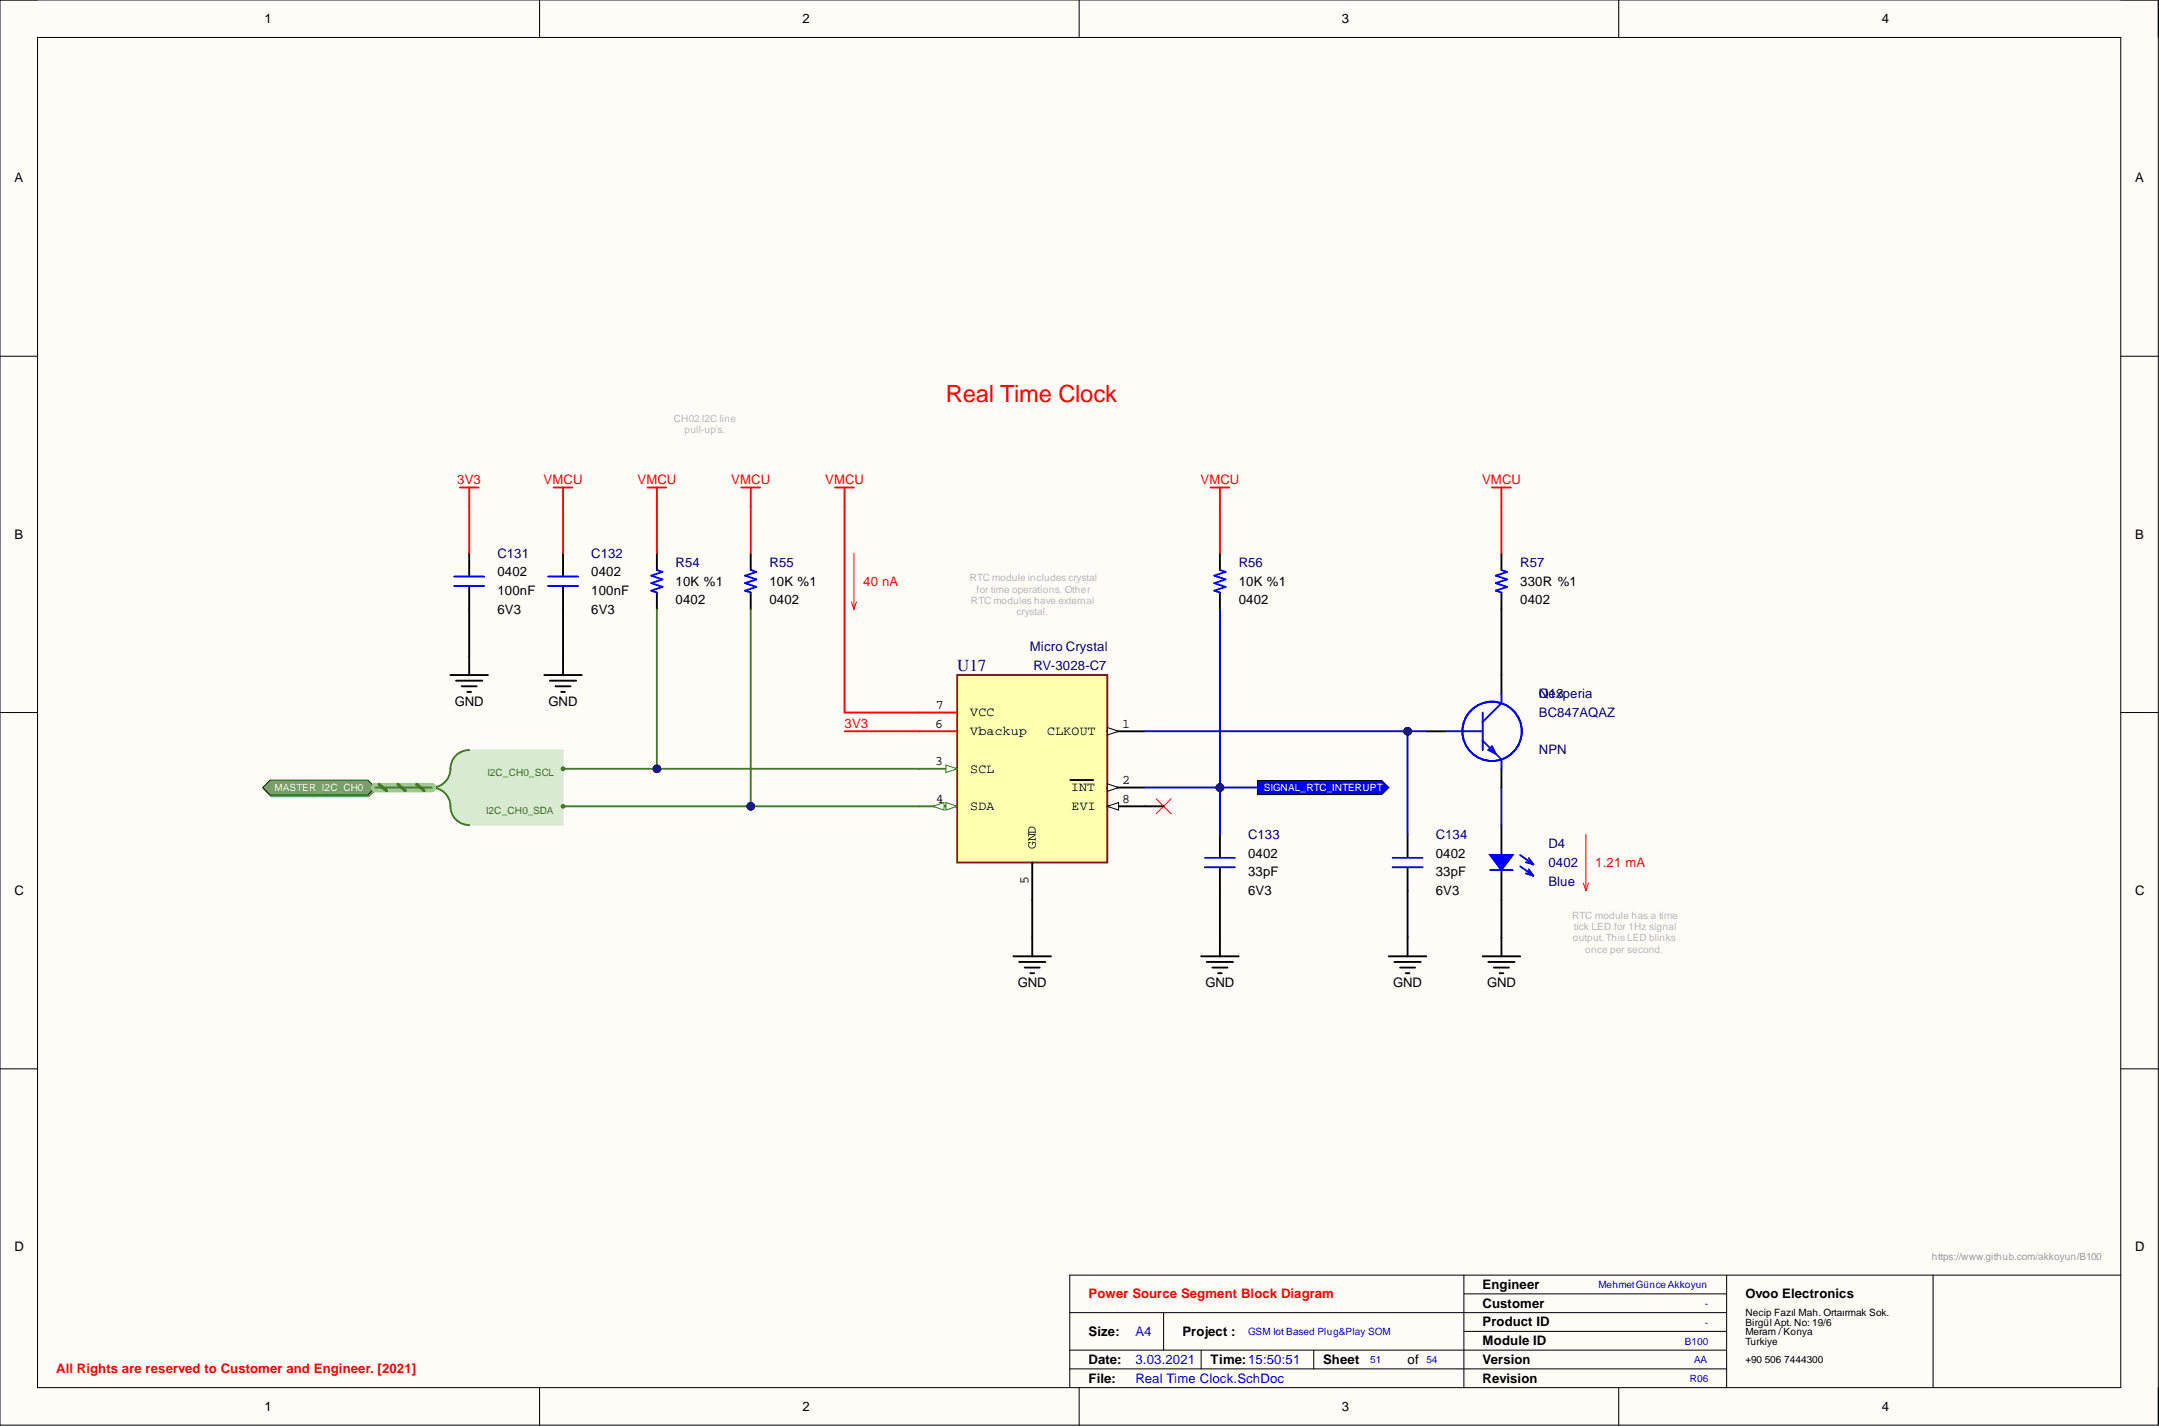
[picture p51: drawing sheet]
<svg xmlns="http://www.w3.org/2000/svg" width="292mm" height="193mm" viewBox="0 0 292 193" stroke-linecap="round" stroke-linejoin="round" font-family="sans-serif">
<defs><g id="words">
<text font-size="3.2" fill="#f00" x="128" y="54.4">Real Time Clock</text>
<text font-size="2.3" fill="#000080" x="129.5" y="90.8">U17</text>
<g font-size="1.8">
<text x="35.8" y="3.1">1</text>
<text x="108.6" y="3.1">2</text>
<text x="181.6" y="3.1">3</text>
<text x="254.6" y="3.1">4</text>
<text x="1.9" y="24.7">A</text>
<text x="288.9" y="24.7">A</text>
<text x="1.9" y="72.9">B</text>
<text x="67.3" y="78">0402</text>
<text x="80" y="78">0402</text>
<text x="288.9" y="72.9">B</text>
<text x="67.3" y="80.5">100nF</text>
<text x="67.3" y="83.1">6V3</text>
<text x="80" y="80.5">100nF</text>
<text x="80" y="83.1">6V3</text>
<text x="91.4" y="79.3">10K %1</text>
<text x="91.4" y="81.8">0402</text>
<text x="104.1" y="79.3">10K %1</text>
<text x="104.1" y="81.8">0402</text>
<text x="167.6" y="79.3">10K %1</text>
<text x="167.6" y="81.8">0402</text>
<text x="205.7" y="79.3">330R %1</text>
<text x="205.7" y="81.8">0402</text>
<text x="61.5" y="95.5">GND</text>
<text x="74.2" y="95.5">GND</text>
<text x="126.6" y="95.9">7</text>
<text x="126.5" y="98.5">6</text>
<text x="131.3" y="99.5">Vbackup</text>
<text x="131.3" y="96.9">VCC</text>
<text x="141.7" y="99.5">CLKOUT</text>
<text x="151.8" y="98.5">1</text>
<text x="126.5" y="103.5">3</text>
<text x="131.3" y="104.5">SCL</text>
<text x="144.9" y="107.1">INT</text>
<text x="151.8" y="106.1">2</text>
<text x="126.6" y="108.6">4</text>
<text x="131.3" y="109.6">SDA</text>
<text x="145" y="109.6">EVI</text>
<text x="151.8" y="108.6">8</text>
<text x="139.1" y="119.7" transform="rotate(-90 139.1 119.7)">5</text>
<text x="140.2" y="114.9" transform="rotate(-90 140.2 114.9)">GND</text>
<text x="168.9" y="116">0402</text>
<text x="168.9" y="118.6">33pF</text>
<text x="194.2" y="116">0402</text>
<text x="194.2" y="118.6">33pF</text>
<text x="1.9" y="121.1">C</text>
<text x="168.9" y="121.1">6V3</text>
<text x="194.2" y="121.1">6V3</text>
<text x="288.9" y="121.1">C</text>
<text x="137.7" y="133.6">GND</text>
<text x="163.1" y="133.6">GND</text>
<text x="188.5" y="133.6">GND</text>
<text x="201.2" y="133.6">GND</text>
<text x="1.9" y="169.3">D</text>
<text x="288.9" y="169.3">D</text>
<text x="200.6" y="174.4">Engineer</text>
<text x="200.6" y="177">Customer</text>
<text x="200.6" y="179.5">Product ID</text>
<text x="236.1" y="175.7">Ovoo Electronics</text>
<text x="147.3" y="180.8">Size:</text>
<text x="147.3" y="184.6">Date:</text>
<text x="160" y="180.8">Project :</text>
<text x="163.8" y="184.6">Time:15:50:51</text>
<text x="179" y="184.6">Sheet</text>
<text x="190.4" y="184.6">of</text>
<text x="200.6" y="182">Module ID</text>
<text x="200.6" y="184.6">Version</text>
<text x="35.8" y="190.9">1</text>
<text x="108.6" y="190.9">2</text>
<text x="147.3" y="187.1">File:</text>
<text x="181.6" y="190.9">3</text>
<text x="200.6" y="187.1">Revision</text>
<text x="254.6" y="190.9">4</text>
</g>
<g font-size="1.8" fill="#f00">
<text x="61.9" y="65.5">3V3</text>
<text x="73.6" y="65.5">VMCU</text>
<text x="86.2" y="65.5">VMCU</text>
<text x="98.9" y="65.5">VMCU</text>
<text x="111.6" y="65.5">VMCU</text>
<text x="162.4" y="65.5">VMCU</text>
<text x="200.5" y="65.5">VMCU</text>
<text x="116.8" y="79.3">40 nA</text>
<text x="114.3" y="98.5">3V3</text>
<text x="215.8" y="117.3">1.21 mA</text>
<text x="147.3" y="175.7">Power Source Segment Block Diagram</text>
<text x="7.6" y="185.8">All Rights are reserved to Customer and Engineer. [2021]</text>
</g>
<g font-size="1.8" fill="#000080">
<text x="67.3" y="75.4">C131</text>
<text x="80" y="75.4">C132</text>
<text x="91.4" y="76.7">R54</text>
<text x="104.1" y="76.7">R55</text>
<text x="167.6" y="76.7">R56</text>
<text x="205.7" y="76.7">R57</text>
<text x="139.3" y="88.1">Micro Crystal</text>
<text x="139.8" y="90.7">RV-3028-C7</text>
<text x="208.2" y="94.5">Nexperia</text>
<text x="208.2" y="94.5">Q13</text>
<text x="208.2" y="97">BC847AQAZ</text>
<text x="208.2" y="102.1">NPN</text>
<text x="168.9" y="113.5">C133</text>
<text x="194.2" y="113.5">C134</text>
<text x="209.5" y="117.3">0402</text>
<text x="209.5" y="119.9">Blue</text>
<text x="209.5" y="114.8">D4</text>
</g>
<g font-size="1.8" fill="#00f">
<text x="153.6" y="184.6">3.03.2021</text>
<text x="153.6" y="180.8">A4</text>
<text x="153.6" y="187.1">Real Time Clock.SchDoc</text>
</g>
<g font-size="1.4" fill="#b7b7b7">
<text x="91.2" y="57.1">CH02 I2C line</text>
<text x="92.6" y="58.6">pull-up's.</text>
<text x="131.2" y="78.7">RTC module includes crystal</text>
<text x="131.4" y="81.7">RTC modules have external</text>
<text x="132.1" y="80.2">for time operations. Other</text>
<text x="137.5" y="83.2">crystal.</text>
<text x="212.7" y="124.3">RTC module has a time</text>
<text x="213" y="125.9">tick LED for 1Hz signal</text>
<text x="212.8" y="127.4">output.This LED blinks</text>
<text x="214.5" y="128.9">once per second.</text>
</g>
<g font-size="1.4" fill="#fff">
<text x="37.2" y="107.1">MASTER_I2C_CH0</text>
<text x="171" y="107.1">SIGNAL_RTC_INTERUPT</text>
</g>
<g font-size="1.4" fill="#38761d">
<text x="65.9" y="105.1">I2C_CH0_SCL</text>
<text x="65.8" y="110.1">I2C_CH0_SDA</text>
</g>
<text font-size="1.4" fill="#999" x="261.4" y="170.5">https://www.github.com/akkoyun/B100</text>
<g font-size="1.4" fill="#00f">
<text x="216.3" y="174.3">MehmetGünce Akkoyun</text>
<text x="230.6" y="176.9">-</text>
<text x="230.6" y="179.4">-</text>
<text x="168.9" y="180.7">GSM Iot Based Plug&amp;Play SOM</text>
<text x="185.4" y="184.5">51</text>
<text x="193" y="184.5">54</text>
<text x="227.9" y="181.9">B100</text>
<text x="229.2" y="184.5">AA</text>
<text x="228.6" y="187">R06</text>
</g>
<g font-size="1.4">
<text x="236.1" y="178.1">Necip Fazıl Mah. Ortaırmak Sok.</text>
<text x="236.1" y="179.4">Birgül Apt. No: 19/6</text>
<text x="236.1" y="180.7">Meram / Konya</text>
<text x="236.1" y="181.9">Turkiye</text>
<text x="236.1" y="184.5">+90 506 7444300</text>
</g>
</g></defs>
<path d="M0 0h292v192.9h-292z" fill-rule="evenodd" fill="#fffcf8"/>
<path d="M0 0h292v192.9h-292z" fill="none" stroke="#000" stroke-width=".14"/>
<path d="M5.1 5.1h281.8v182.7h-281.8z" fill-rule="evenodd" fill="#fffcf8"/>
<g fill="none" stroke="#000" stroke-width=".14">
<path d="M0 0h5.1M73 0v5.1M146 0v5.1M219 0v5.1M286.9 0h5.1v5.1M5.1 5.1h281.8v182.7h-281.8zM0 48.2h5.1M286.9 48.2h5.1M0 96.4h5.1M286.9 96.4h5.1M0 144.6h5.1M286.9 144.6h5.1"/>
<path d="M144.7 177.6h88.9M157.4 177.6v5.1M198.1 175.1h35.5M198.1 172.6v15.2M233.6 172.6v15.2M261.5 172.6v15.2M286.9 172.6h-142.2v15.2M73 187.8v5.1M144.7 182.7h88.9M144.7 185.2h88.9M146 187.8v5.1M162.5 182.7v2.5"/>
<path d="M177.7 182.7v2.5M198.1 180.2h35.5M219 187.8v5.1M292 187.8v5.1"/>
</g>
<path d="M129.5 91.3h20.3v25.4h-20.3z" fill-rule="evenodd" fill="#ffffb0"/>
<path d="M129.5 91.3h20.3v25.4h-20.3z" fill="none" stroke="#800000" stroke-width=".25"/>
<path d="M149.8 99h5.1" fill="none" stroke="#000" stroke-width=".25"/>
<path d="M149.8 98.5l1.5 .5-1.5 .5z" fill="#f8fcff"/>
<path d="M149.8 98.5l1.5 .5-1.5 .5z" fill="none" stroke="#000" stroke-width=".14"/>
<path d="M149.8 106.6h5.1" fill="none" stroke="#000" stroke-width=".25"/>
<path d="M149.8 106.1l1.5 .5-1.5 .5z" fill="#f8fcff"/>
<path d="M149.8 106.1l1.5 .5-1.5 .5z" fill="none" stroke="#000" stroke-width=".14"/>
<path d="M144.8 105.6h3.1" fill="none" stroke="#000" stroke-width=".25"/>
<path d="M124.4 104h5.1" fill="none" stroke="#38761d" stroke-width=".25"/>
<path d="M128 103.5l1.5 .5-1.5 .5z" fill="#f8fcff"/>
<path d="M128 103.5l1.5 .5-1.5 .5z" fill="none" stroke="#38761d" stroke-width=".14"/>
<path d="M124.4 109.1h5.1" fill="none" stroke="#38761d" stroke-width=".25"/>
<path d="M128 108.6l1.5 .5-1.5 .5z" fill="#f8fcff"/>
<path d="M128 108.6l1.5 .5-1.5 .5z" fill="none" stroke="#38761d" stroke-width=".14"/>
<path d="M126.2 109.1l1.5-.5v1z" fill="#f8fcff"/>
<path d="M126.2 109.1l1.5-.5v1z" fill="none" stroke="#38761d" stroke-width=".14"/>
<path d="M139.7 116.7v5.1M149.8 109.1h5.1" fill="none" stroke="#000" stroke-width=".25"/>
<path d="M124.4 99h5.1M124.4 96.4h5.1" fill="none" stroke="#f00" stroke-width=".25"/>
<path d="M149.8 109.1l1.5-.5v1z" fill="#f8fcff"/>
<path d="M149.8 109.1l1.5-.5v1z" fill="none" stroke="#000" stroke-width=".14"/>
<path d="M62.2 66h2.5M63.5 66v2.5M74.9 66h2.5M76.2 66v2.5M113 66h2.5M114.3 66v2.5M201.9 66h2.5M203.1 66v2.5" fill="none" stroke="#f00" stroke-width=".25"/>
<g fill="none" stroke="#000" stroke-width=".25">
<path d="M63.5 74.9v3M63.5 79.4v3.1M76.2 74.9v3M76.2 79.4v3.1M203.1 74.9v2.2M60.9 91.3h5.1M61.7 92.1h3.6M62.5 92.9h2M63.2 93.6h.5M63.5 88.8v2.5M73.6 91.3h5.1M74.4 92.1h3.6"/>
<path d="M75.2 92.9h2M75.9 93.6h.5M76.2 88.8v2.5M193 99h2.5M203.1 80.2v2.3M203.1 91.3v2.6M190.4 112.9v3.1M190.4 117.5v3M203.1 104v2.6M203.1 111.6v4.1M203.1 117.7v4.1M137.1 129.4h5.1"/>
<path d="M137.9 130.2h3.5M138.6 130.9h2.1M139.4 131.7h.5M139.7 126.9v2.5M187.9 129.4h5.1M188.7 130.2h3.5M189.4 130.9h2.1M190.2 131.7h.5M190.4 126.9v2.5M200.6 129.4h5.1M201.4 130.2h3.5M202.1 130.9h2"/>
<path d="M202.9 131.7h.5M203.1 126.9v2.5"/>
</g>
<g fill="none" stroke="#00f" stroke-width=".25">
<path d="M61.4 78h4.1M61.4 79.3h4.1M74.1 78h4.1M74.1 79.3h4.1M203.1 77.1l.8 .3-1.5 .5 1.5 .5-1.5 .5 1.5 .5-1.5 .5 .7 .3M195.5 99h5.1M200.6 96.4v5.1M203.1 93.9v1.3l-2.5 2.5M188.4 117.4h4.1M188.4 116.1h4.1M200.6 100.2l2.5 2.6v1.2M201.4 101.5l.5-.5 .5 1z"/>
<path d="M201.6 117.7h3.1"/>
<circle cx="201.9" cy="99" r="4"/>
</g>
<path d="M214.2 119.5l.4 1M214.6 112.9v7.6M214.9 119.5l-.3 1" fill="none" stroke="#f00" stroke-width=".14"/>
<path d="M201.6 115.7h3.1l-1.6 2z" fill="#00f"/>
<path d="M165 77.1l.8 .3-1.5 .5 1.5 .5-1.5 .5 1.5 .5-1.5 .5 .7 .3M163 117.4h4.1M163 116.1h4.1M201.6 115.7h3.1l-1.6 2zM205.7 115.7l1.8 1.3M205.7 117.2l1.8 1.3M206.4 116.7l1.1 .3M206.4 118.2l1.1 .3M206.8 116.1l.7 .9M206.8 117.6l.7 .9" fill="none" stroke="#00f" stroke-width=".25"/>
<path d="M115.5 74.9v7.6M115.2 81.5l.3 1M115.9 81.5l-.4 1M156.4 108.1l2 2M158.4 108.1l-2 2" fill="none" stroke="#f00" stroke-width=".14"/>
<path d="M165 74.9v2.2M165 80.2v2.3M165 112.9v3.1M165 117.5v3M162.5 129.4h5.1M163.3 130.2h3.5M164 130.9h2.1M164.8 131.7h.5M165 126.9v2.5" fill="none" stroke="#000" stroke-width=".25"/>
<path d="M163.8 66h2.5M165 66v2.5" fill="none" stroke="#f00" stroke-width=".25"/>
<path d="M170.1 105.6h16.8l1 1-1 .9h-16.8z" fill-rule="evenodd" fill="#00f"/>
<path d="M170.1 105.6h16.8l1 1-1 .9h-16.8z" fill="none" stroke="#000" stroke-width=".14"/>
<path d="M87.6 66h2.5M88.9 66v2.5M100.3 66h2.5M101.6 66v2.5" fill="none" stroke="#f00" stroke-width=".25"/>
<path d="M88.9 74.9v2.2M101.6 74.9v2.2M88.9 80.2v2.3M101.6 80.2v2.3" fill="none" stroke="#000" stroke-width=".25"/>
<path d="M88.9 77.1l.7 .3-1.5 .5 1.5 .5-1.5 .5 1.5 .5-1.5 .5 .8 .3M101.6 77.1l.7 .3-1.5 .5 1.5 .5-1.5 .5 1.5 .5-1.5 .5 .8 .3" fill="none" stroke="#00f" stroke-width=".25"/>
<path d="M61.3 102.8l.9-1 1.3-.3h12.7v10.1h-12.7a2.62 2.62 0 0 1-2.6-3.1l-.6-1.1-1.3-.8 1.3-.9 .6-1v-.7z" fill-rule="evenodd" fill="#d9ead3"/>
<path d="M61.3 102.8l.9-1 1.3-.3h12.7v10.1h-12.7a2.62 2.62 0 0 1-2.6-3.1l-.6-1.1-1.3-.8 1.3-.9 .6-1v-.7z" fill="none" stroke="#d9ead3" stroke-width=".14"/>
<path d="M63.5 101.5a2.54 2.54 0 0 0-2.6 2.5 2.53 2.53 0 0 1-2.5 2.6 2.54 2.54 0 0 1 2.5 2.5 2.54 2.54 0 0 0 2.6 2.5" fill="none" stroke="#38761d" stroke-width=".25"/>
<circle cx="76.2" cy="109.1" r=".25" fill="#38761d"/>
<circle cx="76.2" cy="109.1" r=".25" fill="none" stroke="#38761d" stroke-width=".14"/>
<circle cx="76.2" cy="104" r=".25" fill="#38761d"/>
<circle cx="76.2" cy="104" r=".25" fill="none" stroke="#38761d" stroke-width=".14"/>
<path d="M35.7 106.8l1-1h13.2l1 1-1 1h-13.2z" fill-rule="evenodd" fill="#8ba480"/>
<path d="M35.7 106.8l1-1h13.2l1 1-1 1h-13.2z" fill="none" stroke="#77906c" stroke-width=".14"/>
<path d="M35.5 106.6l1-1h13.3l1 1-1 1h-13.3z" fill-rule="evenodd" fill="#609e45"/>
<path d="M35.5 106.6l1-1h13.3l1 1-1 1h-13.3z" fill="none" stroke="#003a00" stroke-width=".14"/>
<path d="M50.8 106.6h7.6" fill="none" stroke="#92d077" stroke-width="1.3"/>
<path d="M51.3 106.1l1 .9M53.8 106.1l1 .9M56.4 106.1l1 .9" fill="none" stroke="#38761d" stroke-width=".38"/>
<path d="M50.8 106.6h7.6M76.2 109.1h48.2" fill="none" stroke="#38761d" stroke-width=".25"/>
<path d="M203.1 68.5v6.4" fill="none" stroke="#f00" stroke-width=".25"/>
<circle cx="101.6" cy="109.1" r=".51" fill="#000080"/>
<circle cx="101.6" cy="109.1" r=".51" fill="none" stroke="#000080" stroke-width=".14"/>
<path d="M76.2 104h48.2" fill="none" stroke="#38761d" stroke-width=".25"/>
<circle cx="88.9" cy="104" r=".51" fill="#000080"/>
<circle cx="88.9" cy="104" r=".51" fill="none" stroke="#000080" stroke-width=".14"/>
<path d="M114.3 68.5v27.9h10.1M114.3 99h10.1" fill="none" stroke="#f00" stroke-width=".25"/>
<path d="M154.9 109.1h2.5" fill="none" stroke="#000" stroke-width=".25"/>
<path d="M154.9 106.6h10.1" fill="none" stroke="#00f" stroke-width=".25"/>
<circle cx="165" cy="106.6" r=".51" fill="#000080"/>
<circle cx="165" cy="106.6" r=".51" fill="none" stroke="#000080" stroke-width=".14"/>
<path d="M154.9 99h35.5" fill="none" stroke="#00f" stroke-width=".25"/>
<circle cx="190.4" cy="99" r=".51" fill="#000080"/>
<circle cx="190.4" cy="99" r=".51" fill="none" stroke="#000080" stroke-width=".14"/>
<path d="M165 106.6h5.1" fill="none" stroke="#00f" stroke-width=".25"/>
<circle cx="165" cy="106.6" r=".51" fill="#000080"/>
<circle cx="165" cy="106.6" r=".51" fill="none" stroke="#000080" stroke-width=".14"/>
<path d="M190.4 99h2.6" fill="none" stroke="#00f" stroke-width=".25"/>
<circle cx="190.4" cy="99" r=".51" fill="#000080"/>
<circle cx="190.4" cy="99" r=".51" fill="none" stroke="#000080" stroke-width=".14"/>
<path d="M63.5 82.5v6.3M76.2 82.5v6.3" fill="none" stroke="#000" stroke-width=".25"/>
<path d="M63.5 68.5v6.4M76.2 68.5v6.4" fill="none" stroke="#f00" stroke-width=".25"/>
<path d="M88.9 82.5v21.5" fill="none" stroke="#38761d" stroke-width=".25"/>
<circle cx="88.9" cy="104" r=".51" fill="#000080"/>
<circle cx="88.9" cy="104" r=".51" fill="none" stroke="#000080" stroke-width=".14"/>
<path d="M88.9 68.5v6.4" fill="none" stroke="#f00" stroke-width=".25"/>
<path d="M101.6 82.5v26.6" fill="none" stroke="#38761d" stroke-width=".25"/>
<circle cx="101.6" cy="109.1" r=".51" fill="#000080"/>
<circle cx="101.6" cy="109.1" r=".51" fill="none" stroke="#000080" stroke-width=".14"/>
<path d="M101.6 68.5v6.4" fill="none" stroke="#f00" stroke-width=".25"/>
<path d="M139.7 121.8v5.1M165 120.5v6.4" fill="none" stroke="#000" stroke-width=".25"/>
<path d="M165 106.6v6.3" fill="none" stroke="#00f" stroke-width=".25"/>
<circle cx="165" cy="106.6" r=".51" fill="#000080"/>
<circle cx="165" cy="106.6" r=".51" fill="none" stroke="#000080" stroke-width=".14"/>
<path d="M165 82.5v24.1" fill="none" stroke="#00f" stroke-width=".25"/>
<circle cx="165" cy="106.6" r=".51" fill="#000080"/>
<circle cx="165" cy="106.6" r=".51" fill="none" stroke="#000080" stroke-width=".14"/>
<path d="M165 68.5v6.4" fill="none" stroke="#f00" stroke-width=".25"/>
<path d="M190.4 120.5v6.4" fill="none" stroke="#000" stroke-width=".25"/>
<path d="M190.4 99v13.9" fill="none" stroke="#00f" stroke-width=".25"/>
<circle cx="190.4" cy="99" r=".51" fill="#000080"/>
<circle cx="190.4" cy="99" r=".51" fill="none" stroke="#000080" stroke-width=".14"/>
<path d="M203.1 82.5v8.8M203.1 121.8v5.1" fill="none" stroke="#000" stroke-width=".25"/>
<path d="M203.1 106.6v5" fill="none" stroke="#000080" stroke-width=".25"/>
<use href="#words"/>
</svg>
